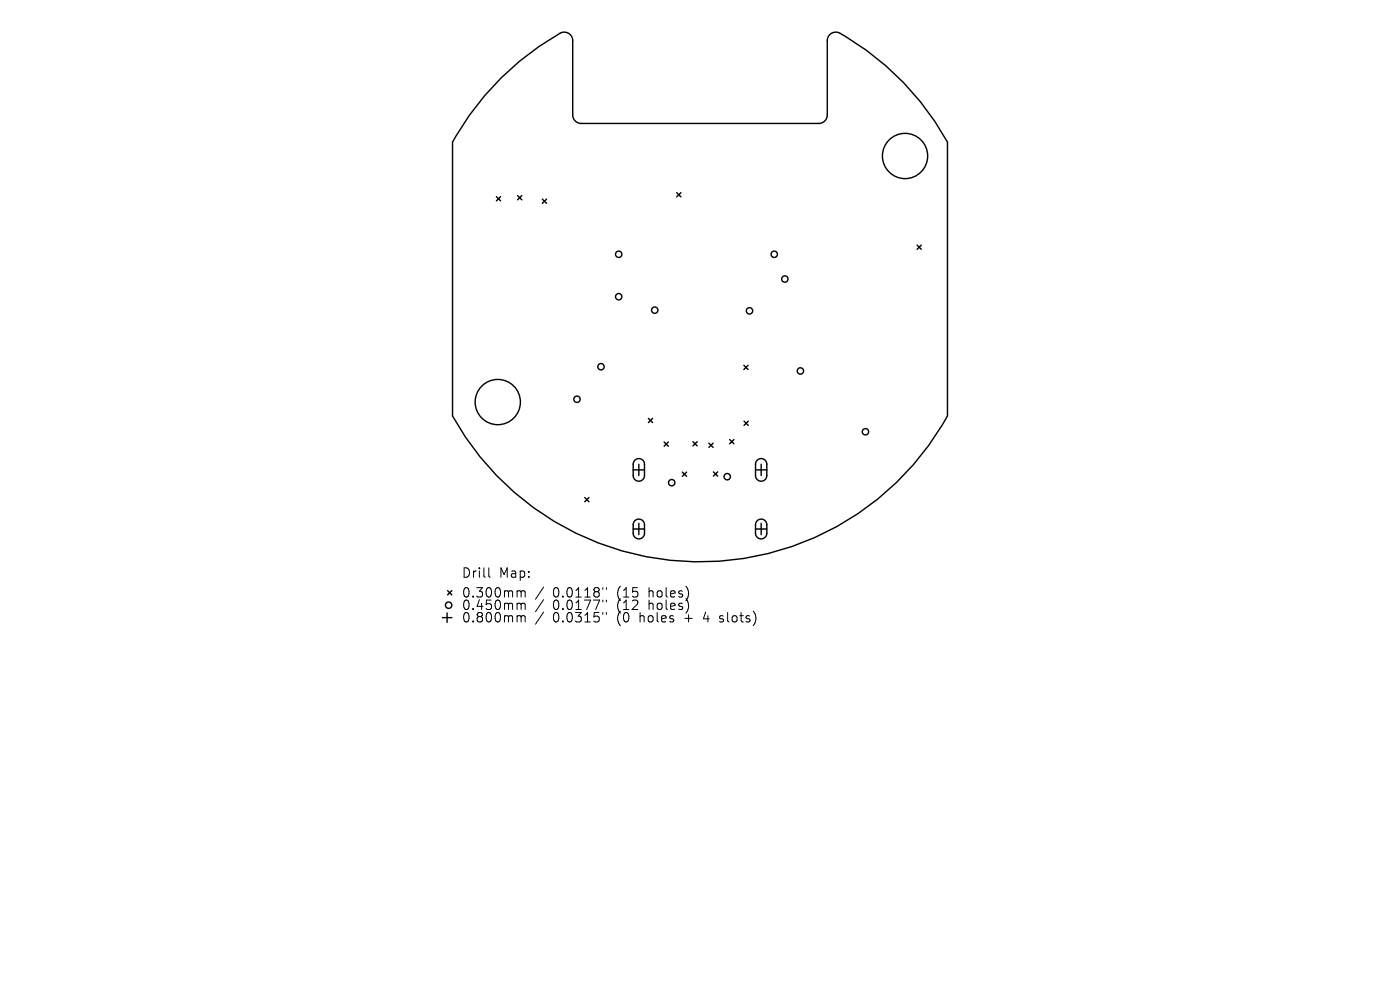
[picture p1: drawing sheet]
<svg xmlns="http://www.w3.org/2000/svg" width="297mm" height="210mm" viewBox="0 0 297 210" stroke-linecap="round" stroke-linejoin="round" font-family="sans-serif">
<defs><g id="words">
<g font-size="2.8">
<text x="97.9" y="122.8">Drill</text>
<text x="105.9" y="122.8">Map:</text>
<text x="97.9" y="127">0.300mm</text>
<text x="97.9" y="129.7">0.450mm</text>
<text x="117.3" y="127">0.0118&quot;</text>
<text x="117.3" y="129.7">0.0177&quot;</text>
<text x="131" y="127">(15</text>
<text x="131" y="129.7">(12</text>
<text x="137.9" y="127">holes)</text>
<text x="137.9" y="129.7">holes)</text>
<text x="97.9" y="132.3">0.800mm</text>
<text x="117.3" y="132.3">0.0315&quot;</text>
<text x="131" y="132.3">(0</text>
<text x="136" y="132.3">holes</text>
<text x="145.7" y="132.3">+</text>
<text x="149.9" y="132.3">4</text>
<text x="153.5" y="132.3">slots)</text>
</g>
</g></defs>
<g fill="none" stroke="#000" stroke-width=".3">
<path d="M106.3 16.5a58 58 0 0 1 12.8-9.6 1.8 1.8 0 0 1 2.4 1.7v15.8a1.8 1.8 0 0 0 1.8 1.8h50.4a1.8 1.8 0 0 0 1.8-1.8v-15.8a1.8 1.8 0 0 1 2.7-1.5 60 60 0 0 1 22.8 23v58.1a60 60 0 0 1-105 0v-58.1a60 60 0 0 1 10.3-13.6zM105.3 41.7l.9 .9M106.2 41.7l-.9 .9M109.8 41.5l.9 .9M110.7 41.5l-.9 .9M115.1 42.2l.9 .9M116 42.2l-.9 .9M143.6 40.9l.9 .9M144.5 40.9l-.9 .9M194.6 52l.9 .9M195.5 52l-.9 .9M157.8 77.5l.9 .9"/>
<path d="M158.7 77.5l-.9 .9M134.3 99.7h2.4M134.7 97.6a1.2 1.2 0 0 1 1.3-.2 1.2 1.2 0 0 1 .7 1.1v2.4a1.2 1.2 0 0 1-1.2 1.2 1.2 1.2 0 0 1-1.2-1.2v-2.5zM135.5 98.5v2.4M137.6 88.7l.9 .9M138.5 88.7l-.9 .9M140.9 93.8l.9 .9M141.8 93.8l-.9 .9M147 93.7l.9 .9M147.9 93.7l-.9 .9M150.4 94l.9 .9M151.3 94l-.9 .9"/>
<path d="M154.8 93.2l.9 .9M155.7 93.2l-.9 .9M157.8 89.3l.9 .9M158.7 89.3l-.9 .9M160.3 99.7h2.4M160.6 97.6a1.2 1.2 0 0 1 1.3-.2 1.2 1.2 0 0 1 .8 1.1v2.4a1.2 1.2 0 0 1-1.2 1.2 1.2 1.2 0 0 1-1.2-1.2v-2.5zM161.5 98.5v2.4M124.1 105.5l.9 .9M125 105.5l-.9 .9M134.3 112.2h2.4M134.7 110.5a1.2 1.2 0 0 1 1.3-.3 1.2 1.2 0 0 1 .7 1.1v1.8a1.2 1.2 0 0 1-1.2 1.2 1.2 1.2 0 0 1-1.2-1.2v-2zM135.5 111v2.4"/>
<path d="M144.8 100.1l.9 .9M145.7 100.1l-.9 .9M151.4 100.1l.9 .9M152.3 100.1l-.9 .9M160.3 112.2h2.4M160.6 110.5a1.2 1.2 0 0 1 1.3-.3 1.2 1.2 0 0 1 .8 1.1v1.8a1.2 1.2 0 0 1-1.2 1.2 1.2 1.2 0 0 1-1.2-1.2v-2zM161.5 111v2.4M93.9 131h2M94.9 130v2M95 125.3l.9 .9M95.9 125.3l-.9 .9"/>
<circle cx="192" cy="33.1" r="4.8"/>
<circle cx="131.3" cy="53.9" r=".67"/>
<circle cx="164.3" cy="53.9" r=".67"/>
<circle cx="166.5" cy="59.2" r=".67"/>
<circle cx="127.5" cy="77.8" r=".67"/>
<circle cx="131.3" cy="62.9" r=".67"/>
<circle cx="138.9" cy="65.8" r=".67"/>
<circle cx="159" cy="65.9" r=".67"/>
<circle cx="169.8" cy="78.7" r=".67"/>
<circle cx="105.6" cy="85.3" r="4.8"/>
<circle cx="122.4" cy="84.7" r=".67"/>
<circle cx="183.6" cy="91.6" r=".67"/>
<circle cx="142.5" cy="102.4" r=".67"/>
<circle cx="154.3" cy="101.1" r=".67"/>
<circle cx="95.2" cy="128.4" r=".67"/>
</g>
<g fill="none" stroke="#000" stroke-width=".21">
<path d="M103.7 120.5v1.7l.3 .3M110 125.3h.3l.3 .3M110 128l.5 .1 .1 .1M110 130.6l.5 .1 .1 .2M110.6 125.6l.2-.3 .5 .1 .1 1.3M110.6 125.6v1.1M110.6 128.2v1.1M110.6 130.9v1M110.6 128.2l.2-.2 .5 .1 .1 1.2M110.6 130.9l.2-.3 .5 .1 .1 1.2M115.3 124.6l-1.7 2.5M115.3 127.2l-1.7 2.6"/>
<path d="M115.3 129.8l-1.7 2.6M127.9 124.7v.3M127.9 127.3v.4M127.9 129.9v.4M128.6 124.7v.3M128.6 127.3v.4M128.6 129.9v.4M152.6 131.8l.2 .1M152.7 130.7v.5"/>
</g>
<use href="#words"/>
</svg>
